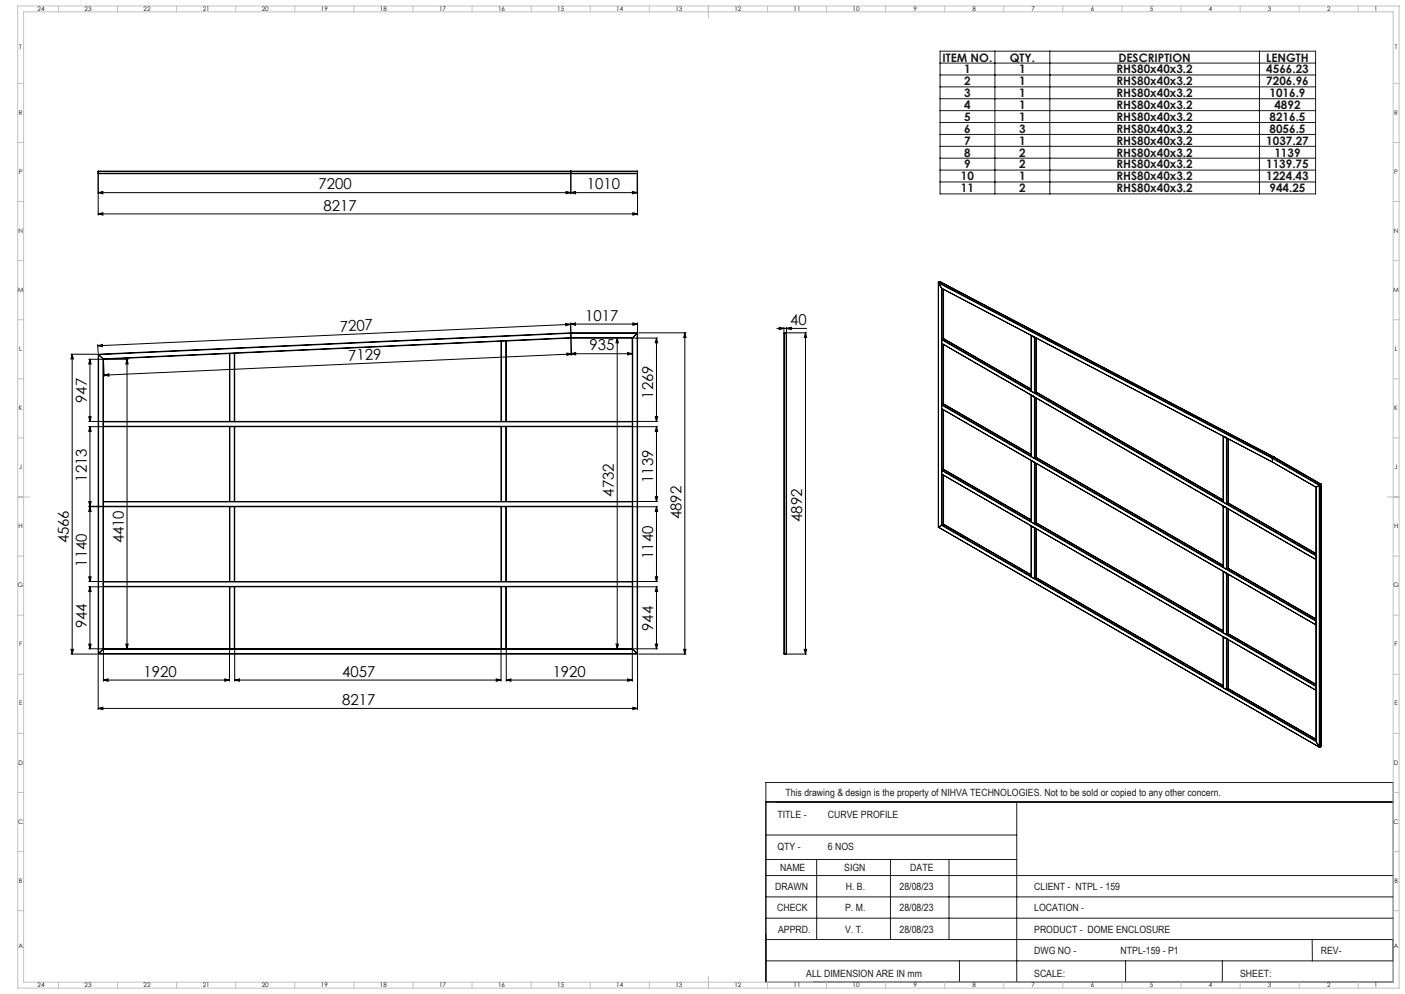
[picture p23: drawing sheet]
<svg xmlns="http://www.w3.org/2000/svg" width="1189mm" height="841mm" viewBox="0 0 1189 841" stroke-linecap="round" stroke-linejoin="round" font-family="sans-serif">
<defs><g id="words">
<g font-size="12.7">
<text x="270" y="160">7200</text>
<text x="497" y="160">1010</text>
<text x="274" y="178">8217</text>
<text x="495" y="271">1017</text>
<text x="669" y="275">40</text>
<text x="288" y="280" transform="rotate(-3 288 280)">7207</text>
<text x="499" y="297">935</text>
<text x="295" y="305" transform="rotate(-3 295 305)">7129</text>
<text x="73" y="341" transform="rotate(-90 73 341)">947</text>
<text x="553" y="337" transform="rotate(-90 553 337)">1269</text>
<text x="73" y="408" transform="rotate(-90 73 408)">1213</text>
<text x="553" y="409" transform="rotate(-90 553 409)">1139</text>
<text x="520" y="420" transform="rotate(-90 520 420)">4732</text>
<text x="577" y="439" transform="rotate(-90 577 439)">4892</text>
<text x="679" y="442" transform="rotate(-90 679 442)">4892</text>
<text x="58" y="460" transform="rotate(-90 58 460)">4566</text>
<text x="105" y="460" transform="rotate(-90 105 460)">4410</text>
<text x="553" y="473" transform="rotate(-90 553 473)">1140</text>
<text x="73" y="479" transform="rotate(-90 73 479)">1140</text>
<text x="73" y="532" transform="rotate(-90 73 532)">944</text>
<text x="553" y="534" transform="rotate(-90 553 534)">944</text>
<text x="121" y="573">1920</text>
<text x="290" y="573">4057</text>
<text x="468" y="573">1920</text>
<text x="290" y="597">8217</text>
</g>
<g font-size="9.9" fill="#191924">
<text x="798" y="52">ITEM NO.</text>
<text x="855" y="52">QTY.</text>
<text x="946" y="52">DESCRIPTION</text>
<text x="1072" y="52">LENGTH</text>
<text x="816" y="62">1</text>
<text x="862" y="62">1</text>
<text x="945" y="62">RHS80x40x3.2</text>
<text x="1072" y="62">4566.23</text>
<text x="816" y="72">2</text>
<text x="862" y="72">1</text>
<text x="945" y="72">RHS80x40x3.2</text>
<text x="1072" y="72">7206.96</text>
<text x="816" y="82">3</text>
<text x="862" y="82">1</text>
<text x="945" y="82">RHS80x40x3.2</text>
<text x="1074" y="82">1016.9</text>
<text x="816" y="92">4</text>
<text x="862" y="92">1</text>
<text x="945" y="92">RHS80x40x3.2</text>
<text x="1079" y="92">4892</text>
<text x="816" y="102">5</text>
<text x="862" y="102">1</text>
<text x="945" y="102">RHS80x40x3.2</text>
<text x="1074" y="102">8216.5</text>
<text x="816" y="112">6</text>
<text x="862" y="112">3</text>
<text x="945" y="112">RHS80x40x3.2</text>
<text x="1074" y="112">8056.5</text>
<text x="816" y="122">7</text>
<text x="862" y="122">1</text>
<text x="945" y="122">RHS80x40x3.2</text>
<text x="1072" y="122">1037.27</text>
<text x="816" y="132">8</text>
<text x="862" y="132">2</text>
<text x="945" y="132">RHS80x40x3.2</text>
<text x="1079" y="132">1139</text>
<text x="816" y="143">9</text>
<text x="862" y="143">2</text>
<text x="945" y="143">RHS80x40x3.2</text>
<text x="1072" y="143">1139.75</text>
<text x="813" y="153">10</text>
<text x="862" y="153">1</text>
<text x="945" y="153">RHS80x40x3.2</text>
<text x="1072" y="153">1224.43</text>
<text x="813" y="163">11</text>
<text x="862" y="163">2</text>
<text x="945" y="163">RHS80x40x3.2</text>
<text x="1074" y="163">944.25</text>
</g>
<g font-size="8.5" fill="#191924">
<text x="665" y="674">This drawing &amp; design is the property of NIHVA TECHNOLOGIES. Not to be sold or copied to any other concern.</text>
<text x="658" y="692">TITLE -</text>
<text x="701" y="692">CURVE PROFILE</text>
<text x="658" y="719">QTY -</text>
<text x="701" y="719">6 NOS</text>
<text x="660" y="737">NAME</text>
<text x="714" y="737">SIGN</text>
<text x="770" y="737">DATE</text>
<text x="656" y="753">DRAWN</text>
<text x="716" y="753">H. B.</text>
<text x="761" y="753">28/08/23</text>
<text x="875" y="753">CLIENT - NTPL - 159</text>
<text x="658" y="771">CHECK</text>
<text x="715" y="771">P. M.</text>
<text x="761" y="771">28/08/23</text>
<text x="875" y="771">LOCATION -</text>
<text x="659" y="789">APPRD.</text>
<text x="715" y="789">V. T.</text>
<text x="761" y="789">28/08/23</text>
<text x="875" y="789">PRODUCT - DOME ENCLOSURE</text>
<text x="875" y="807">DWG NO -</text>
<text x="948" y="807">NTPL-159 - P1</text>
<text x="1118" y="807">REV-</text>
<text x="682" y="826">ALL DIMENSION ARE IN mm</text>
<text x="875" y="826">SCALE:</text>
<text x="1049" y="826">SHEET:</text>
</g>
<g font-size="5.3">
<text x="32" y="9">24</text>
<text x="72" y="9">23</text>
<text x="122" y="9">22</text>
<text x="172" y="9">21</text>
<text x="222" y="9">20</text>
<text x="272" y="9">19</text>
<text x="322" y="9">18</text>
<text x="372" y="9">17</text>
<text x="422" y="9">16</text>
<text x="472" y="9">15</text>
<text x="522" y="9">14</text>
<text x="572" y="9">13</text>
<text x="622" y="9">12</text>
<text x="672" y="9">11</text>
<text x="722" y="9">10</text>
<text x="773" y="9">9</text>
<text x="823" y="9">8</text>
<text x="873" y="9">7</text>
<text x="923" y="9">6</text>
<text x="973" y="9">5</text>
<text x="1023" y="9">4</text>
<text x="1073" y="9">3</text>
<text x="1123" y="9">2</text>
<text x="1163" y="9">1</text>
<text x="16" y="42">T</text>
<text x="1180" y="42">T</text>
<text x="16" y="97">R</text>
<text x="1180" y="97">R</text>
<text x="16" y="147">P</text>
<text x="1180" y="147">P</text>
<text x="16" y="197">N</text>
<text x="1180" y="197">N</text>
<text x="15" y="247">M</text>
<text x="1179" y="247">M</text>
<text x="16" y="297">L</text>
<text x="1180" y="297">L</text>
<text x="16" y="347">K</text>
<text x="1180" y="347">K</text>
<text x="16" y="397">J</text>
<text x="1180" y="397">J</text>
<text x="16" y="447">H</text>
<text x="1180" y="447">H</text>
<text x="15" y="497">G</text>
<text x="1179" y="497">G</text>
<text x="16" y="547">F</text>
<text x="1180" y="547">F</text>
<text x="16" y="597">E</text>
<text x="1180" y="597">E</text>
<text x="16" y="647">D</text>
<text x="1180" y="647">D</text>
<text x="15" y="697">C</text>
<text x="1179" y="697">C</text>
<text x="16" y="747">B</text>
<text x="1180" y="747">B</text>
<text x="16" y="802">A</text>
<text x="1180" y="802">A</text>
<text x="32" y="835">24</text>
<text x="72" y="835">23</text>
<text x="122" y="835">22</text>
<text x="172" y="835">21</text>
<text x="222" y="835">20</text>
<text x="272" y="835">19</text>
<text x="322" y="835">18</text>
<text x="372" y="835">17</text>
<text x="422" y="835">16</text>
<text x="472" y="835">15</text>
<text x="522" y="835">14</text>
<text x="572" y="835">13</text>
<text x="622" y="835">12</text>
<text x="672" y="835">11</text>
<text x="722" y="835">10</text>
<text x="773" y="835">9</text>
<text x="823" y="835">8</text>
<text x="873" y="835">7</text>
<text x="923" y="835">6</text>
<text x="973" y="835">5</text>
<text x="1023" y="835">4</text>
<text x="1073" y="835">3</text>
<text x="1123" y="835">2</text>
<text x="1163" y="835">1</text>
</g>
</g></defs>
<g fill="none" stroke="#000" stroke-width=".85">
<path d="M83 147h.1M83 145v37M83 147h457M83 145h457M83 145h.1M83 147h456M483 147h.1M483 145h.1M483 145v19M539 148v16M540 147h-1M540 145v2"/>
<path d="M540 148v34M83 163l4-1v2zM479 162l4 1-4 1zM483 163l4-1v2zM535 162l4 1-4 1zM539 163h-456M83 181l4-1v2zM83 181h457M536 180l4 1-4 1zM794 239v207M794 239h.1M794 239l3 5"/>
<path d="M794 239l283 149M794 239l283 148M795 238h.1M795 238l283 149M795 238l-1 1M797 244h.1M797 244v200M797 244l280 147M797 244v43M798 245v41M479 274h4l-4 2zM483 274l-400 19"/>
<path d="M483 274l4-1v2zM483 273v8v-8M483 274h57M536 273l4 1-4 1zM540 273v8M657 278h26M659 277l4 1-4 1zM663 277v4M666 278l4-1v2zM666 277v4M60 300h22M61 300v253"/>
<path d="M61 300l1 4h-2zM83 292v7M83 293l4-2v2zM83 300h.1M83 300v253M194 299h1M194 299v58M194 299l-106 5M195 299v58M198 299v58M198 299h-3M199 299h-1"/>
<path d="M199 299v58M424 289h.1M424 289v68M424 289l-225 10M428 289h.1M428 289v68M428 289h-4M480 299l4 1-4 1zM483 282h.1M483 282h57M483 282l-400 18M483 282v4"/>
<path d="M483 282h56M483 286h.1M483 286l-396 18M483 286h52M483 286l-55 3M483 299l4-1v2zM483 299h52M484 300l-396 17M522 286v263M522 286l1 4h-2zM531 298l4 1-4 1zM535 286v71"/>
<path d="M535 286h.1M535 286v263M536 286h21M539 282v271M539 282l-4 4M540 282h-1M540 282v271M541 282h40M556 286v71M556 286l1 4h-2zM580 282l1 4h-2zM580 282v271"/>
<path d="M663 282l1 271M664 282h-1M664 282h1M664 282v271M665 282v271M666 282h17M682 282v271M682 282l1 4h-2zM797 291l317 182v-3M797 291h.1M797 288l317 182M797 288v3"/>
<path d="M797 287v1M797 287l76 44M797 291v51M798 286h.1M798 286l75 43M798 291v51M798 286l-1 1M873 284v47M873 284h.1M873 284l2 1M873 284l3 1M874 284h.1"/>
<path d="M874 285h.1M875 285h.1M875 285v47M876 285v47M877 286v46M75 304h12M76 304v53M76 304l1 4h-2zM83 300l4 4M87 304h1M87 304v245M88 304v53"/>
<path d="M88 305v13M88 317l4-1v2zM89 304h19M107 304v245M107 304l1 4h-1zM483 300v-13l1 14M873 331h.1M873 334v52M873 334v1M873 335l2 1M873 331l2 1M873 334h.1"/>
<path d="M873 334l3 2M874 335h.1M875 336h1M875 332h1M875 336v52M876 336h.1M876 336v52M876 332l159 92M877 337v50M877 332h-1M877 332h.1M877 332l158 91"/>
<path d="M75 357h12M75 353h2l-1 4zM88 357h.1M88 357h106M88 357v4M88 357h447M194 357h1M195 357h3M198 357h1M199 357h225M424 357h.1M424 357h4"/>
<path d="M428 357h.1M428 357h107M535 357h.1M535 357v4M536 357h21M555 353h2l-1 4zM797 346l317 183v-3M797 346h.1M797 343v3M797 343l317 183M797 342v1M797 342l76 44"/>
<path d="M797 346v52M798 342h.1M798 342l75 43M798 347v50M798 342h-1M75 361h12M76 361v67M76 361l1 4h-2zM88 361h.1M88 361h106M88 361v63M88 361h447"/>
<path d="M194 361h1M194 361v63M195 361h3M195 361v63M198 361h1M198 361v63M199 361v63M199 361h225M424 361h.1M424 361v63M424 361h4M428 361h.1"/>
<path d="M428 361v63M428 361h107M535 361h.1M535 361v63M536 361h21M556 361v63M556 361l1 4h-2zM1035 369h.1M1035 369l3 2M1036 370h.1M1037 370h.1M1038 371h.1"/>
<path d="M1038 371l-3-2v56M1038 371v55M1039 371v55M1040 371l-1 55M797 398v3M797 398l317 183M797 398h.1M797 398l76 43M798 397h.1M798 397l-1 1M798 397l75 43M799 397l74 43"/>
<path d="M873 386h.1M873 390v52M873 390l3 1-1 52M873 386l2 2M873 390h.1M874 390h.1M874 391h.1M875 388h1M876 391v52M876 388l159 92M877 392v50M877 387l158 91"/>
<path d="M877 387l-1 1M877 387h.1M1077 388v3M1077 388l39 23M1077 391h.1M1077 391l37 21M1077 387v1M1077 387l40 23M1078 387h.1M1078 387l40 23M1078 387h-1M797 401l317 183"/>
<path d="M797 401v43M798 402v42M1114 412v215M1114 412h.1M1116 411v221M1116 411l-2 1M1117 410l-1 1M1117 410v222M1118 410h-1M1118 410h.1M1118 410v222M75 428h12"/>
<path d="M75 429h12M75 424h2l-1 4zM76 429l1 4h-2zM76 429v63M88 428v1M88 424v1M88 429h106M88 424h106M88 428h447M88 425v3M88 429v63M88 425h447"/>
<path d="M194 429h1M194 424h1M194 429v63M195 429h3M195 424h3M195 429v63M198 429h1M198 424h1M198 429v63M199 429v63M199 429h225M199 424h225"/>
<path d="M424 429h.1M424 424h.1M424 429v63M424 429h4M424 424h4M428 429h.1M428 424h.1M428 429v63M428 429h107M428 424h107M535 428v1M535 424v1"/>
<path d="M535 425v3M535 429v63M536 429h21M536 424h21M555 420h2l-1 4zM556 429v63M556 429l1 4h-2zM1035 425h.1M1035 425l3 1M1035 428h.1M1035 428l3 2M1036 429h.1"/>
<path d="M1037 429h.1M1038 430v52M1038 430l-3-2v52M1038 426h.1M1038 430h.1M1038 426l76 44M1039 426h-1M1039 431v50M1040 426l74 42-75-42M1040 431l-1 50M794 446l323 186M794 446h.1"/>
<path d="M797 444l-3 2M797 444l317 183M797 444h.1M797 444l76 44M798 444h.1M798 444l75 42M798 444h-1M873 441v1M873 445v43M873 445h.1M873 445l3 2M873 442l2 1"/>
<path d="M874 446h.1M875 447h1M875 443h1M875 447v43M876 447h.1M876 447v43M876 443l159 92M877 447v42M877 442l-1 1M877 442l158 92M877 442h.1M1035 480h.1"/>
<path d="M1114 473h.1M1114 472h.1M1114 470h.1M75 496h12M75 492h12M75 488h2l-1 4zM76 496v53M76 496l1 4h-2zM88 492h.1M88 496h.1M88 492h106M88 496h106"/>
<path d="M88 492v4M88 496v53M88 492h447M88 496h447M194 496h1M194 492h1M194 496v53M195 492h3M195 496h3M195 496v53M198 496h1M198 492h1"/>
<path d="M198 496v53M199 496v53M199 492h225M199 496h225M424 496h.1M424 492h.1M424 496v53M424 492h4M424 496h4M428 496h.1M428 492h.1M428 496v53"/>
<path d="M428 492h107M428 496h107M535 492h.1M535 496h.1M535 492v4M535 496v53M536 492h21M536 496h21M555 488h2l-1 4zM556 496v53M556 496l1 4h-2zM873 488h.1"/>
<path d="M873 488l2 2M875 490h1M876 490l159 91M877 489l158 91M877 489l-1 1M877 489h.1M1035 480l3 2M1035 484h.1M1035 484l3 1M1036 484h.1M1037 484h.1M1038 485h.1"/>
<path d="M1038 485l-3-2v52M1038 482h.1M1038 485v52M1038 482l76 44M1039 481l75 43M1039 481l-1 1M1039 486v50M1040 481l74 43M1040 486l-1 50M1035 535h.1M1035 535l3 2M1035 539h.1"/>
<path d="M1035 539l3 1M1036 540h.1M1037 540h.1M1038 537h.1M1038 537l76 43M1039 536l75 43M1039 536l-1 1M1114 529h.1M1114 527h.1M1114 525h.1M60 553h22M60 549h2l-1 4z"/>
<path d="M75 549h12M75 545h2l-1 4zM83 553h457M83 554v46M83 553h.1M83 553h456M87 549l-4 4M87 549h448M88 550v26M88 549h-1M88 549h106M107 545h1l-1 4z"/>
<path d="M194 549h1M194 550v26M195 549h3M198 549h1M199 549h225M199 550v26M424 549h.1M424 550v26M424 549h4M428 549h.1M428 550v26M428 549h107"/>
<path d="M521 545h2l-1 4zM535 550v26M535 549h.1M535 549l4 4M536 549h21M539 553h1M540 554v46M541 553h40M555 545h2l-1 4zM579 549h2l-1 4zM664 553h1M666 553h17"/>
<path d="M681 549h2l-1 4zM1038 541v42M1038 541l-3-2v43M1039 541v42M1040 541l-1 42M88 575l4-1v2zM88 575h106M190 574l4 1-4 1zM199 575l4-1v2zM199 575h225M420 574l4 1-4 1zM428 575l4-1v2z"/>
<path d="M428 575h107M531 574l4 1-4 1zM83 599l4-1v2zM83 599h457M536 598l4 1-4 1zM1035 582h.1M1035 582l3 1M1038 583h.1M1038 583l76 44M1039 583l75 43M1039 583h-1M1114 581v3"/>
<path d="M1114 584h.1M1114 582h.1M1114 583h.1M1114 581h.1M1114 627l2 5M1116 632h1M1118 632h-1M1118 631v1M648 678v153"/>
</g>
<g fill="none" stroke="#191924" stroke-width=".85">
<path d="M796 43h317v121h-317zM796 53h317M842 43v121M888 43v121M1066 43v121M796 63h317M796 73h317M796 84h317M796 94h317M796 104h317M796 114h317M796 124h317"/>
<path d="M796 134h317M796 144h317M796 154h317M648 662h531v169h-531zM648 678h531M860 678v153M648 706h212M648 727h212M691 727v68M754 727v68M803 727v68M648 759h531"/>
<path d="M648 741h531M648 777h531M648 795h531M1110 795l1 18M648 813h531M812 813v18M953 813v18M1034 813v18"/>
</g>
<g fill="none" stroke="#c0c0c0" stroke-width=".85">
<path d="M15 5h1169v831h-1169zM20 10h1159v821h-1159zM49 5v5M99 5v5M149 5v5M199 5v5M249 5v5M299 5v5M349 5v5M399 5v5M449 5v5M499 5v5"/>
<path d="M549 5v5M599 5v10M649 5v5M699 5v5M749 5v5M799 5v5M849 5v5M899 5v5M949 5v5M999 5v5M1049 5v5M1099 5v5"/>
<path d="M1149 5v5M15 71h5M1179 71h5M15 121h5M1179 121h5M15 171h5M1179 171h5M15 221h5M1179 221h5M15 271h5M1179 271h5M15 321h5"/>
<path d="M1179 321h5M15 371h5M1179 371h5M15 421h10M1174 421h10M15 471h5M1179 471h5M15 521h5M1179 521h5M15 571h5M1179 571h5M15 621h5"/>
<path d="M1179 621h5M15 671h5M1179 671h5M15 721h5M1179 721h5M15 771h5M1179 771h5M49 831v5M99 831v5M149 831v5M199 831v5M249 831v5"/>
<path d="M299 831v5M349 831v5M399 831v5M449 831v5M499 831v5M549 831v5M599 826v10M649 831v5M699 831v5M749 831v5M799 831v5M849 831v5"/>
<path d="M899 831v5M949 831v5M999 831v5M1049 831v5M1099 831v5M1149 831v5"/>
</g>
<g fill="#000">
<path d="M479 162l4 1-4 1zM83 163l4-1v2z"/>
<path d="M535 162l4 1-4 1zM483 163l4-1v2z"/>
<path d="M83 181l4-1v2zM536 180l4 1-4 1zM659 277l4 1-4 1zM666 278l4-1v2z"/>
<path d="M479 274h4l-4 2zM83 293l4-2v2zM480 299l4 1-4 1zM88 317l4-1v2z"/>
<path d="M536 273l4 1-4 1zM483 274l4-1v2z"/>
<path d="M61 300l1 4h-2zM60 549h2l-1 4z"/>
<path d="M531 298l4 1-4 1zM483 299l4-1v2z"/>
<path d="M556 286l1 4h-2zM555 353h2l-1 4zM556 361l1 4h-2zM555 420h2l-1 4zM556 429l1 4h-2zM555 488h2l-1 4zM556 496l1 4h-2zM555 545h2l-1 4zM76 304l1 4h-2zM75 353h2l-1 4zM76 361l1 4h-2zM75 424h2l-1 4zM76 496l1 4h-2zM75 545h2l-1 4zM522 286l1 4h-2zM521 545h2l-1 4zM107 304l1 4h-1zM107 545h1l-1 4zM682 282l1 4h-2zM681 549h2l-1 4z"/>
<path d="M75 488h2l-1 4zM76 429l1 4h-2z"/>
<path d="M579 549h2l-1 4zM580 282l1 4h-2z"/>
<path d="M88 575l4-1v2zM190 574l4 1-4 1z"/>
<path d="M199 575l4-1v2zM420 574l4 1-4 1z"/>
<path d="M428 575l4-1v2zM531 574l4 1-4 1z"/>
<path d="M83 599l4-1v2zM536 598l4 1-4 1z"/>
</g>
<use href="#words"/>
</svg>
